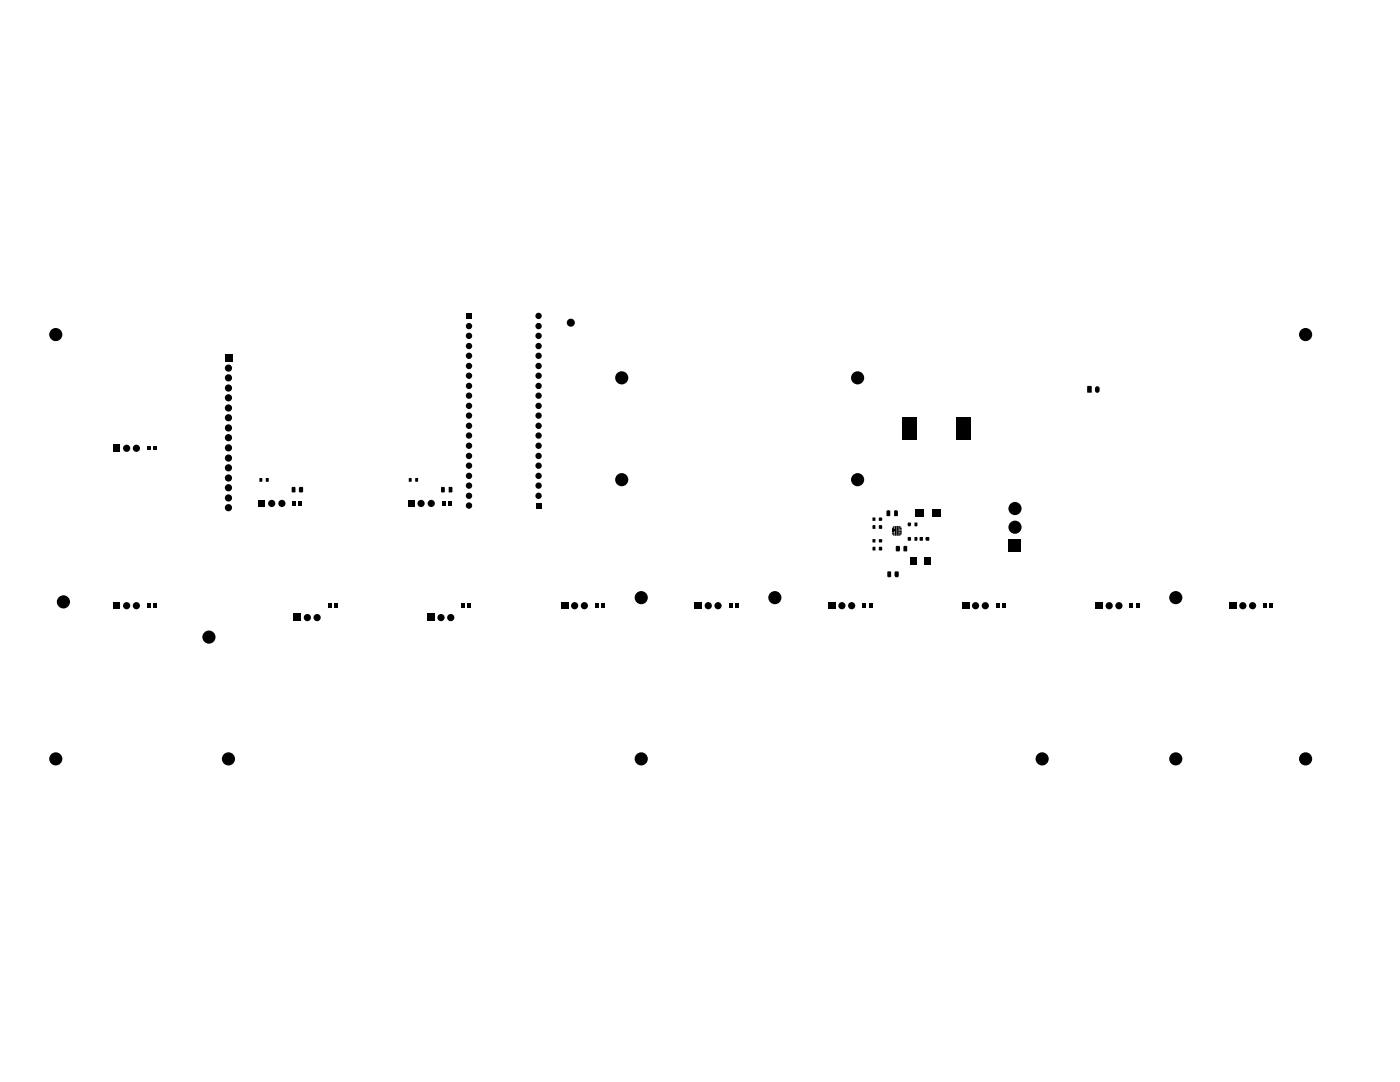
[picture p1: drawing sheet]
<svg xmlns="http://www.w3.org/2000/svg" width="279mm" height="216mm" viewBox="0 0 279 216" stroke-linecap="round" stroke-linejoin="round" font-family="sans-serif">
<g fill="#000">
<path d="M44.9 70.7h1.5v1.5h-1.5zM93 62.4h1.2v1.2h-1.2zM217 77.1h.9v1.3l-.9-.1zM22.6 88.8h1.3v1.4h-1.3zM29.3 89.1h.7v.8h-.7zM30.5 89.1h.8v.8h-.8zM51.8 95.4l.6 .1-.1 .6h-.5zM53 95.4h.6v.7h-.6zM58.3 97.2h.7l-.1 1.1-.7-.1zM59.7 97.2h.8l-.1 1.1h-.7zM81.6 95.4l.6 .1-.1 .6h-.5zM82.9 95.4h.5v.7h-.6z"/>
<path d="M88.1 97.2h.7l-.1 1.1-.7-.1zM89.5 97.2h.8l-.1 1.1h-.7zM180 83.4h2.9v4.4h-2.9zM190.8 83.4h2.9v4.4h-2.9zM51.6 99.8h1.4v1.3h-1.4zM58.3 100h.8v.9h-.8zM59.6 100h.7v.9h-.7zM81.4 99.8h1.4v1.3h-1.4zM88.2 100h.7v.9h-.7zM89.4 100h.7v.9h-.7zM106.9 100.3h1.2v1.2h-1.2zM174.1 103.3h.6v.6h-.6z"/>
<path d="M174.1 107.6h.6v.6h-.6zM174.2 109.1h.5v.8l-.6-.1zM174.1 104.9h.6v.6h-.6zM175.5 103.3h.6l-.1 .6h-.6zM175.4 107.7l.6-.1 .1 .6h-.6zM175.5 109.1l.6 .1-.1 .7-.6-.1zM175.4 104.9l.6-.1v.7h-.6zM176.9 102l.2-.2 .6 .1-.1 1.1-.7-.1zM177.1 114.1h.7v1h-.7zM178 105.3h.3v-.3l.2-.1v.6h-.5zM178 105.6h.5v.3h-.5zM178 106h.5v.3h-.4z"/>
<path d="M178 106.4h.5v.5h-.2v-.3h-.3zM178.6 105l.3-.1v2h-.3zM178.4 101.9l.6-.1 .2 .2-.1 1-.7-.1zM178.6 114.1l.7-.1 .1 1-.2 .2-.6-.1zM179 104.9l.4 .1v1.9h-.4zM178.8 109l.7-.1v1.1l-.7-.1zM179.5 106.4h.5v.2h-.3v.3h-.2zM179.5 106h.5v.3h-.5zM179.5 105.6h.5v.3h-.5zM179.5 104.9h.2v.4h.3v.2h-.5zM180.3 109h.8l-.1 1-.7-.1zM181.1 104.4l.6-.1 .1 .6-.1 .1h-.4l-.2-.1z"/>
<path d="M181.7 111.1h1.2v1.5h-1.2zM181.1 107.2l.6-.1 .1 .7-.6 .1zM182.8 101.7h1.6v1.5h-1.6zM182.5 104.3h.6l-.1 .7-.5-.1zM182.5 107.1l.6 .1-.1 .7h-.5zM183.6 107.1h.6l-.1 .8-.6-.1zM184.4 111.1h1.4v1.5h-1.4zM184.8 107.1l.7 .1-.1 .7h-.5l-.2-.2zM186.1 101.7h1.7v1.5h-1.7zM201.3 107.6h2.5v2.5h-2.5zM22.6 120.2h1.3v1.3h-1.3zM29.3 120.4h.7v.9h-.7z"/>
<path d="M30.5 120.4h.8v.9h-.8zM58.6 122.5h1.5v1.4h-1.5zM65.4 120.4h.8v.9h-.8zM66.7 120.4h.7v.9h-.7zM85.3 122.5h1.4v1.4h-1.4zM92.1 120.4h.7v.9h-.7zM93.3 120.4h.7v.9h-.7zM112 120.2h1.4v1.3h-1.4zM118.7 120.4h.8v.9h-.8zM120 120.4h.8v.9h-.8zM138.6 120.2h1.5v1.3h-1.5zM145.4 120.4h.8v.9h-.8z"/>
<path d="M146.7 120.4h.7v.9h-.7zM165.3 120.2h1.5v1.3h-1.5zM172.1 120.4h.7v.9h-.7zM173.4 120.4h.7v.9h-.7zM192 120.2h1.4v1.3h-1.4zM198.8 120.4h.7v.9h-.7zM200 120.4h.8v.9h-.8zM218.7 120.2h1.4v1.3h-1.4zM225.4 120.4h.8v.9h-.8zM226.7 120.4h.8v.9h-.8zM245.3 120.2h1.5v1.3h-1.5zM252.1 120.4h.8v.9h-.8z"/>
<path d="M253.4 120.4h.7v.9h-.7z"/>
<circle cx="11.1" cy="66.8" r="1.31"/>
<circle cx="45.6" cy="79.4" r=".72"/>
<circle cx="45.6" cy="75.4" r=".72"/>
<circle cx="45.6" cy="77.4" r=".72"/>
<circle cx="45.6" cy="73.4" r=".72"/>
<circle cx="93.6" cy="71" r=".64"/>
<circle cx="93.6" cy="67" r=".64"/>
<circle cx="93.6" cy="79" r=".64"/>
<circle cx="93.6" cy="75" r=".64"/>
<circle cx="93.6" cy="73" r=".64"/>
<circle cx="93.6" cy="69" r=".64"/>
<circle cx="93.6" cy="77" r=".64"/>
<circle cx="93.6" cy="65.1" r=".64"/>
<circle cx="107.5" cy="67" r=".64"/>
<circle cx="107.5" cy="63" r=".64"/>
<circle cx="107.5" cy="71" r=".64"/>
<circle cx="107.5" cy="75" r=".64"/>
<circle cx="107.5" cy="79" r=".64"/>
<circle cx="107.5" cy="73" r=".64"/>
<circle cx="107.5" cy="69" r=".64"/>
<circle cx="107.5" cy="77" r=".64"/>
<circle cx="107.5" cy="65.1" r=".64"/>
<circle cx="113.9" cy="64.4" r=".8"/>
<circle cx="124.1" cy="75.4" r="1.31"/>
<circle cx="171.2" cy="75.4" r="1.31"/>
<circle cx="260.6" cy="66.8" r="1.31"/>
<circle cx="25.3" cy="89.5" r=".72"/>
<circle cx="27.2" cy="89.5" r=".72"/>
<circle cx="45.6" cy="97.3" r=".72"/>
<circle cx="45.6" cy="83.4" r=".72"/>
<circle cx="45.6" cy="87.3" r=".72"/>
<circle cx="45.6" cy="93.3" r=".72"/>
<circle cx="45.6" cy="91.4" r=".72"/>
<circle cx="45.6" cy="95.4" r=".72"/>
<circle cx="45.6" cy="99.4" r=".72"/>
<circle cx="45.6" cy="85.4" r=".72"/>
<circle cx="45.6" cy="81.4" r=".72"/>
<circle cx="45.6" cy="89.4" r=".72"/>
<circle cx="93.6" cy="96.9" r=".64"/>
<circle cx="93.6" cy="88.9" r=".64"/>
<circle cx="93.6" cy="85" r=".64"/>
<circle cx="93.6" cy="92.9" r=".64"/>
<circle cx="93.6" cy="86.9" r=".64"/>
<circle cx="93.6" cy="82.9" r=".64"/>
<circle cx="93.6" cy="95" r=".64"/>
<circle cx="93.6" cy="91" r=".64"/>
<circle cx="93.6" cy="81" r=".64"/>
<circle cx="93.6" cy="98.9" r=".64"/>
<circle cx="107.5" cy="96.9" r=".64"/>
<circle cx="107.5" cy="88.9" r=".64"/>
<circle cx="107.5" cy="92.9" r=".64"/>
<circle cx="107.5" cy="85" r=".64"/>
<circle cx="107.5" cy="82.9" r=".64"/>
<circle cx="107.5" cy="86.9" r=".64"/>
<circle cx="107.5" cy="95" r=".64"/>
<circle cx="107.5" cy="91" r=".64"/>
<circle cx="107.5" cy="81" r=".64"/>
<circle cx="107.5" cy="98.9" r=".64"/>
<circle cx="124.1" cy="95.7" r="1.31"/>
<circle cx="171.2" cy="95.7" r="1.31"/>
<circle cx="45.6" cy="101.3" r=".72"/>
<circle cx="54.2" cy="100.5" r=".72"/>
<circle cx="56.3" cy="100.5" r=".72"/>
<circle cx="84" cy="100.5" r=".72"/>
<circle cx="86.1" cy="100.5" r=".72"/>
<circle cx="93.6" cy="100.9" r=".64"/>
<circle cx="128" cy="119.3" r="1.31"/>
<circle cx="154.6" cy="119.3" r="1.31"/>
<circle cx="202.6" cy="105.2" r="1.31"/>
<circle cx="202.6" cy="101.5" r="1.31"/>
<circle cx="234.7" cy="119.3" r="1.31"/>
<circle cx="12.7" cy="120.1" r="1.31"/>
<circle cx="25.3" cy="120.9" r=".72"/>
<circle cx="27.2" cy="120.9" r=".72"/>
<circle cx="41.7" cy="127.1" r="1.31"/>
<circle cx="61.3" cy="123.2" r=".72"/>
<circle cx="63.3" cy="123.2" r=".72"/>
<circle cx="88" cy="123.2" r=".72"/>
<circle cx="90" cy="123.2" r=".72"/>
<circle cx="114.7" cy="120.9" r=".72"/>
<circle cx="116.6" cy="120.9" r=".72"/>
<circle cx="141.4" cy="120.9" r=".72"/>
<circle cx="143.3" cy="120.9" r=".72"/>
<circle cx="168" cy="120.9" r=".72"/>
<circle cx="170" cy="120.9" r=".72"/>
<circle cx="194.7" cy="120.9" r=".72"/>
<circle cx="196.6" cy="120.9" r=".72"/>
<circle cx="221.4" cy="120.9" r=".72"/>
<circle cx="223.3" cy="120.9" r=".72"/>
<circle cx="248" cy="120.9" r=".72"/>
<circle cx="250" cy="120.9" r=".72"/>
<circle cx="11.1" cy="151.4" r="1.31"/>
<circle cx="45.6" cy="151.4" r="1.31"/>
<circle cx="128" cy="151.4" r="1.31"/>
<circle cx="208" cy="151.4" r="1.31"/>
<circle cx="234.7" cy="151.4" r="1.31"/>
<circle cx="260.6" cy="151.4" r="1.31"/>
</g>
<path d="M219 77.5v.4" fill="none" stroke="#000" stroke-width=".93"/>
</svg>
